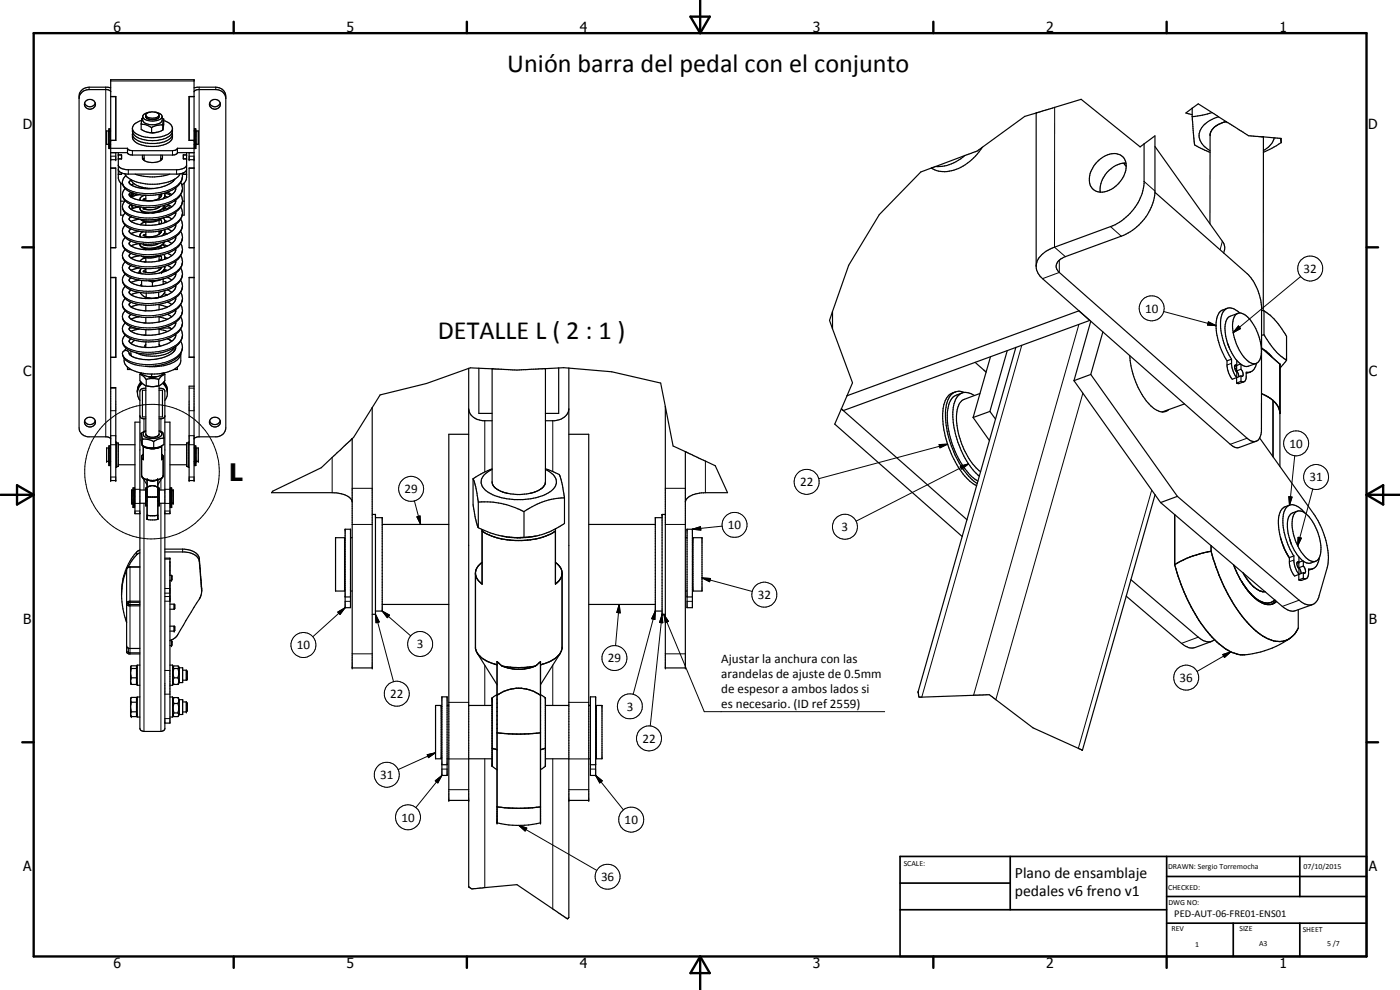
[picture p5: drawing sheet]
<svg xmlns="http://www.w3.org/2000/svg" width="420mm" height="297mm" viewBox="0 0 420 297" stroke-linecap="round" stroke-linejoin="round" font-family="sans-serif">
<defs><g id="words">
<g font-size="7.9">
<text x="152.2" y="21.5">Unión barra del pedal con el conjunto</text>
<text x="131.4" y="101.9">DETALLE L ( 2 : 1 )</text>
</g>
<text font-size="7.2" x="68.8" y="144.2">L</text>
<g font-size="4.7">
<text x="304.6" y="263.5">Plano de ensamblaje</text>
<text x="304.6" y="268.9">pedales v6 freno v1</text>
</g>
<g font-size="4.2">
<text x="34" y="9.6">6</text>
<text x="104" y="9.6">5</text>
<text x="174" y="9.6">4</text>
<text x="244" y="9.6">3</text>
<text x="314" y="9.6">2</text>
<text x="384" y="9.6">1</text>
<text x="6.8" y="38.7">D</text>
<text x="410.6" y="38.7">D</text>
<text x="7" y="112.9">C</text>
<text x="410.8" y="112.9">C</text>
<text x="7" y="187.1">B</text>
<text x="410.8" y="187.1">B</text>
<text x="7" y="261.4">A</text>
<text x="410.8" y="261.4">A</text>
<text x="34" y="290.4">6</text>
<text x="104" y="290.4">5</text>
<text x="174" y="290.4">4</text>
<text x="244" y="290.4">3</text>
<text x="314" y="290.4">2</text>
<text x="384" y="290.4">1</text>
</g>
<g font-size="3.9">
<text x="391.2" y="81.9">32</text>
<text x="343.7" y="93.8">10</text>
<text x="387" y="134.3">10</text>
<text x="121.4" y="148">29</text>
<text x="240.1" y="145.9">22</text>
<text x="393" y="144.4">31</text>
<text x="218.4" y="158.7">10</text>
<text x="252.6" y="159.3">3</text>
<text x="227.4" y="179.7">32</text>
<text x="89.1" y="194.8">10</text>
<text x="125.1" y="194.5">3</text>
<text x="182.4" y="198.7">29</text>
<text x="216.5" y="199">Ajustar la anchura con las</text>
<text x="216.5" y="203.5">arandelas de ajuste de 0.5mm</text>
<text x="117.1" y="209.4">22</text>
<text x="216.5" y="208">de espesor a ambos lados si</text>
<text x="354" y="204.6">36</text>
<text x="188.1" y="213.2">3</text>
<text x="216.5" y="212.5">es necesario. (ID ref 2559)</text>
<text x="192.8" y="222.8">22</text>
<text x="114.1" y="233.7">31</text>
<text x="120.5" y="246.5">10</text>
<text x="187.4" y="247.2">10</text>
<text x="180.4" y="264.3">36</text>
</g>
<text font-size="3.1" x="352.4" y="275.2">PED-AUT-06-FRE01-ENS01</text>
<g font-size="2.4">
<text x="271.2" y="259.7">SCALE:</text>
<text x="350.6" y="260.8">DRAWN: Sergio Torremocha</text>
<text x="391.2" y="260.6">07/10/2015</text>
<text x="350.6" y="267">CHECKED:</text>
<text x="350.6" y="271.4">DWG NO:</text>
<text x="351.6" y="279.3">REV</text>
<text x="372" y="279.4">SIZE</text>
<text x="391" y="279.6">SHEET</text>
<text x="358.7" y="284.1">1</text>
<text x="377.9" y="283.8">A3</text>
<text x="398.3" y="283.8">5 /7</text>
</g>
</g></defs>
<g fill="none" stroke="#000" stroke-width=".35">
<path d="M25.4 30.9a1.62 1.62 0 0 0 1.6 1.9 1.62 1.62 0 0 0 1.6-1.9M25.4 30.9a1.71 1.71 0 0 1 1.6-1.1 1.71 1.71 0 0 1 1.6 1.1M25.4 30.9a1.73 1.73 0 0 0 1.6 1.1 1.73 1.73 0 0 0 1.6-1.1M32 39.3h.7v4h-.7zM32.7 39.4h.1M32.7 38.7h.4v5.9h-.4zM33.1 39.3h.1M33.2 29h1.5v13.1h-1.5M33.2 26.3l-6.5-.1a2.91 2.91 0 0 0-3 2.6v99.6a2.88 2.88 0 0 0 2.7 2.7h5.6l1.2 .5M33.2 27.4l-.6-.4-.6-.1h-5.3a2.88 2.88 0 0 0-3 2.6M39.7 38.5a3.2 3.2 0 0 0 3.2 3.4 9.7 9.7 0 0 0 8.4-1.5l.4-.7 .1-1.2M39.8 39.8a2.61 2.61 0 0 0 2.4 2.7 11.2 11.2 0 0 0 8.4-.6l1-1 .1-1.1"/>
<path d="M42.4 37.3l1.1 .1 2 .9M42.5 36.1l-.1 2.7 2.3 1M42.5 36.1a3.1 3.1 0 0 0-2.8 2.4M42.8 35v1.1a3.2 3.2 0 0 0 3.8 1.3 1.93 1.93 0 0 0 2.1-1.3v-1.1M42.8 35.4l-.2 .1-.1 .6M44.5 39.7l.1 .1M45 33.7a1.84 1.84 0 0 0-2.1 1.4 4.1 4.1 0 0 0 4.8 .9 1.04 1.04 0 0 0 1-1.1 1.04 1.04 0 0 0-1.1-1l-.7-.2M45 39.8h.5M45.5 39.8h.9M45.5 38.3v1.5M46.4 33.7h.5M46.8 33.7a3.3 3.3 0 0 0-3 .6 1.39 1.39 0 0 0 1.8 1.6h.3a1.41 1.41 0 0 0 1.8-1.4"/>
<path d="M46.8 33.7l.7 .4 .2 .4M47 39.7l-2.4 .1M47.7 34.5a1.88 1.88 0 0 1-2 1 2.09 2.09 0 0 1-1.9-.8M48.7 35.4l.4 .3M48.8 37.5l-2 .2-1.3 .6M48.8 39l-2 .8M49.1 35.7l-.3 1.6v1.7M49.1 35.7l-.3 3.3M49.1 36.2a2.81 2.81 0 0 1 2.6 2.7 5.2 5.2 0 0 1-4.6 2.3 7.9 7.9 0 0 1-7.1-1.9l-.3-.8M58.2 29h-1.4v13.1h1.4M58.2 26.3l6.6-.1a2.87 2.87 0 0 1 3 2.6v99.6a2.8 2.8 0 0 1-2.7 2.7h-5.6l-1 .3-.3 .3M58.2 27.6l.3-.4 1-.3h5.3a2.84 2.84 0 0 1 3 2.6"/>
<path d="M58.2 39.3h.2M58.4 38.7h.3v5.9h-.3zM58.7 39.4h.1M58.8 39.3h.7v4h-.7zM62.9 30.9a1.71 1.71 0 0 1 1.6-1.1 1.71 1.71 0 0 1 1.6 1.1M62.9 30.9a1.62 1.62 0 0 0 1.6 1.9 1.62 1.62 0 0 0 1.6-1.9M62.9 30.9a1.73 1.73 0 0 0 1.6 1.1 1.73 1.73 0 0 0 1.6-1.1M311 33.9h.1M311 33.9v46.2l.5 1.8 1.4 1.7 56.3 49.7a2.67 2.67 0 0 0 2.8 .9l5-1.8M311 33.9l-3.5 1-12.7 9.3M311 33.9l13.5-4.1 17.7 14.3 1.2-.9M357.8 32.5l-1.9 1.4 1.9 .5"/>
<path d="M357.8 32.5l1.8-1.3 4.2 2.6M357.8 35l.8 8.5 4.6 2.2M357.8 32.5v2.5M363.8 33.8l1.9 1.3M363.8 33.8l-2.9 .7-3.1 .5M365.7 35.1l2.3 1.4M365.7 35.1a7.5 7.5 0 0 0-5.8 5.1 5.6 5.6 0 0 0 3.3 5M368 36.5l3.9 2.5a8.4 8.4 0 0 0 6.2 2l1.1 .1M368 36.5a5.8 5.8 0 0 0-4.8 3.8l-.1 26.8M32.7 43.2h.1M32.7 43.7h.4M33.1 43.3h.1"/>
<path d="M33.2 50.4h1.5v23.9h-1.5M33.2 45.8h5.1M33.2 50.5h1.5M33.2 44.5h5.1v1.4l.6 .5 .8 .1h12.6l.9-.6v-1.4h5M34.7 45.8v2.1h-1.5M35.5 46.5h1v1.2h-1M35.5 45.8v7.8l.7 1.3M35.5 52.2h1M36.2 54.9v9.7h.9M36.2 54.9l.7 .5M36.5 51.9v.4h-1M37.5 52.2a7.8 7.8 0 0 0 6.1 3 12.7 12.7 0 0 0 10-2.4l.4-.6"/>
<path d="M37.5 56.6a12.5 12.5 0 0 0 9.6 1.8l2.5-.5 2.8-1.3M37.5 56.6a2.56 2.56 0 0 0 .6 4.1l1.3 .7M37.8 52.7a2.47 2.47 0 0 0-.3 3.9M38.3 44.6l.6 .5 .8 .1h12.1l.8-.1 .6-.5M38.8 54.6h.1M39.3 54a.83 .83 0 0 0-.5 .9 .83 .83 0 0 0 .8 .7l2.4 .8 3.8 .2M39.4 58.7l-.2 .4M39.7 57.8l-.6 1.1M39.7 40.3a2.88 2.88 0 0 0 2.7 3.2 9.7 9.7 0 0 0 8.9-1.3l.4-.8 .1-1.1M40 58l-.7 .7M40 58l-.9 1M40.2 55.1l-.9 .3"/>
<path d="M40.4 58.1l-1 1M40.5 52.2a16.2 16.2 0 0 0 10.5 0M41 58.3l-.9 .5M41.8 58.4l-2.5 .7M42.7 56.2l-.4 .3M42.9 46.5l-.2 .2a2 2 0 0 0 2.4 2 3.7 3.7 0 0 0 3.6-1.2l-.1-1M43 59.8l1.3 .4M43.1 59.8h.1M43.2 59.7l-.2 .2M43.3 47.4l-.4 .4M43.3 46.5v1.5M43.3 59.7h-.1"/>
<path d="M43.5 58.6a1.28 1.28 0 0 0-1.5 1.5M43.8 56.4v.2M43.8 58.6v1.6M43.8 59.6l-.5 .1M47.7 58.3v1.2M47.7 59.1l.4 .1M47.7 58.5l.8 .1M48.2 47.4l.4 .4M48.2 46.5v1.5M48.4 58.2a1.15 1.15 0 0 1-1 1.5l-2.5 .6M48.5 58.3l-.5 .2M49.4 58l.1 .8-.4 .8"/>
<path d="M49.4 58l1.2 .3 .6 .3M49.4 58.9l.8 .3M50.1 57.7l.6 .2M50.2 57.7l1.4 .7M52.2 53.9l-.2 .5M52.4 56.6l.3 .2M52.5 53.7a9.3 9.3 0 0 1-7 2.9 7.2 7.2 0 0 1-6.1-2.4l-.1-.3M52.7 56.8a6.2 6.2 0 0 1-5.2 3.2l-3.4 .3-2.4-.3a3.5 3.5 0 0 1-2.9-1.7l.5-.6M52.7 56.3l-.3 .3M52.7 56.3v.5M52.7 60v.5M53.2 45.8h5"/>
<path d="M54.2 58.4a3.7 3.7 0 0 1-1.3 5.1 9.9 9.9 0 0 1-4.2 1.9M54.2 54.7l.4 .7M54.6 55.4a4.6 4.6 0 0 1-3.2 5.4l-2.7 1-2.6 .4-2.6 .1-2.8-.5M54.6 52a4 4 0 0 1-1.9 4.3M55 51.9v.4h1M55 52.2h1M55.3 54.9v9.7h-.6M56 46.5h-1v1.2h1M56 49.5l-.6 .9-2 .5h-15.3a3 3 0 0 1-2.6-1.2M56 45.8v7.4a2.61 2.61 0 0 1-1.4 2.3M56 50.8l-.6 .9-2 .5h-15.3a3.2 3.2 0 0 1-2.6-1.1M56.8 50.5h1.4"/>
<path d="M56.8 45.8v2.1h1.4M58.2 50.4h-1.4v23.9h1.4M58.2 43.3h.2M58.4 43.7h.3M58.7 43.2h.1M279.5 50.4l-3.2 1.2-12.4 12.8-9.2 15.2-4.9 13.9M280.8 50l-1.3 .4M289.6 46.7l-8.8 3.3M289.6 46.7a12.3 12.3 0 0 1-8.8 3.3M294.8 44.2a13.6 13.6 0 0 1-5.2 2.5M294.8 44.2a14.9 14.9 0 0 1-11.3 7.3l-1.8-.1-2.2-1M329.9 48a6 6 0 0 1 6.4-1.5 4.7 4.7 0 0 1 1 6.3 7.8 7.8 0 0 1-7.8 4.7 3.8 3.8 0 0 1-2.4-4.9l1.1-2.8z"/>
<path d="M337.2 48.9l.8 1M337.9 48.9a8.2 8.2 0 0 0-7.7 8.8M343.4 43.2l3.2-2.4v17.2a15.9 15.9 0 0 1-10.1 12.9l-16.8 6.1a3.2 3.2 0 0 0-2.6 3.5l.8 1.2 56.4 49.8a2.81 2.81 0 0 0 2.7 .9M343.4 43.2v11.9a16 16 0 0 1-10.1 12.9l-16.8 6.2a7.9 7.9 0 0 0-5.4 4.9l-.1 .5M346.6 57.7l27.7 24.4a15.2 15.2 0 0 1 4.3 9.8v37.4a3.4 3.4 0 0 1-1.6 3.1M346.6 43.9l20.2 28.5a3.3 3.3 0 0 1 .4 3.5M379.2 41.1l5.1 .4M379.2 41.1l-.1 52.1M382.4 41.4a5.7 5.7 0 0 1-3.2 3.8M384.3 41.5h.2v1.3M384.3 41.5l.2 1.3M384.5 42.8l-5.3 2.9"/>
<path d="M33.2 74.3h1.5M36.2 60.4h1.2M37.5 60.2a2.65 2.65 0 0 0 .9 4.4 14.2 14.2 0 0 0 10.3 .8M37.5 67.6a2.69 2.69 0 0 0 .9 4.3l1.4 .7 2.2 .5M37.5 71.2a2.67 2.67 0 0 0 1.3 4.5l1.9 .8 1.8 .3M37.5 78.5a2.78 2.78 0 0 0 1.6 4.7l2 .7 1.4 .3M38.8 61.9v.3a5.7 5.7 0 0 0 4.5 1.7l1.3 .1M38.8 72.9v.3M38.8 73.2h.1M38.8 72.9h.1M38.8 69.2v.1M38.8 61.9h.1"/>
<path d="M39.1 65.2l-.2 .2a1.55 1.55 0 0 0 1.3 1.5l.2 .1a11.7 11.7 0 0 0 5.4 .6l2.1-.4M39.2 65.2h.4M39.3 68.7l-.5 .5M39.3 76a.73 .73 0 0 0-.4 1l1.3 .9 1.9 .5M39.3 72.3l-.5 .6M39.3 65l-.2 .2M39.4 61.4l1.3 .4M39.5 61.5l.3 1.1M39.5 61.6l-.2-.2-.5 .5M40.6 61.8l.3 .4M41.2 62l.1 .1M41.3 62.1h.1"/>
<path d="M41.6 62l-.3 .1M41.8 62.1l-2.5 .7M41.8 65.7l-2.5 .7M41.8 69.4l-2.5 .7M41.8 73.1l-2.5 .7M41.8 76.7l-2.5 .7M42.1 78.4a2.2 2.2 0 0 1 1.7-1.1v1.3M42.1 62.1a1.34 1.34 0 0 0 1.4 1.7l.6 .1M42.1 78.4l1.2 .2M42.2 65.8l.6 .5 1 .2M42.9 69.6l-.7 .5-.2 .4 .1 .6M43 62.5h.1"/>
<path d="M43 70.6h.1M43 73.3h.1M43 73.3l.7 .3M43 62.5l.7 .4M43 74.9l.8-.3v.3M43.1 62.6h.1M43.2 73.2l-.2 .1M43.2 63.9h.6M43.3 78.5h.5M43.6 62.3l-.6 .2M43.8 62.3v.6M43.8 66.5v1.1"/>
<path d="M43.8 69.6v1.3M43.8 73.3v.3M43.8 66.6l-1.2 .4-.4 .4M43.8 78.4l-.5 .2M43.8 70.3l-.8 .3M47.7 62v.2M47.7 63.4v.2M47.7 66v1.3M47.7 69.3v1M47.7 74.1v.5M47.7 76.8v1.5M47.7 77.9l.4 .2"/>
<path d="M47.7 69.8l.4 .2M47.7 67.1l.3 .1M47.7 66l-1.8 .6-2.1-.1M47.7 73a5.7 5.7 0 0 1-4 .6M47.7 62.2l-1.9 .7h-2.1M47.7 69.5l.7 .1M47.8 76.8l.5 .1M47.9 78.2l-2.5 .4h-2.1M48.1 61.9h.1M48.1 63.2l-2.5 .7M48.1 65.9h.1M48.1 65.8l.4 .7-.3 .7"/>
<path d="M48.1 76.6l.4 .8-.5 .8M48.1 73.9l.4 .6M48.1 63.2l.3 .3M48.1 61.9l-.4 .3M48.2 76.5a5.9 5.9 0 0 1-5.8 .3M48.4 69.6a4.7 4.7 0 0 1-5.1 1.2l-.3-.2M48.5 69.2l-.1 .4M48.7 65.4l-1 .6M48.9 70.6v.1M48.9 73.3l.5 .9M48.9 62.5l.4 .7M49 62.4l1.2 .4"/>
<path d="M49 73.4l1.2 .4M49.1 65.4l.4 .8M49.2 76.3l.3 .7-.1 .8M49.3 62.1l.3 .1M49.3 62.1l-1.2 1.1M49.3 72.6a3.6 3.6 0 0 1-2.7 1.9 4.8 4.8 0 0 1-4.5-.7l-.1-.7M49.4 69.8l.8 .3M49.4 61.6l-.1 .5M49.5 66.2v.6M49.5 68.9a1.86 1.86 0 0 1-.7 1.8M49.5 79.9l-.2 1-.4 .5M49.5 66.2l.7 .3"/>
<path d="M49.5 77.2l.7 .3M49.6 62.2l1.1-.6 .1 .6-.9 .5M49.6 62.2v.4M49.8 65.2h.8M50.2 79.6l1.4 .8M50.2 76l1.4 .7M50.2 72.3l1.4 .8M50.2 68.6l1.4 .8M50.2 65l1.4 .7M50.2 61.3l1.4 .8M52.4 60.2l.3 .3M52.4 63.9l.3 .2"/>
<path d="M52.4 67.6l.3 .2M52.4 71.2l.3 .3M52.4 74.9l.3 .2M52.4 78.5l.3 .3M52.4 60.2h.1M52.7 78.8a4.1 4.1 0 0 1-2.8 2.5 13.1 13.1 0 0 1-10.6-.2l-.4-.5a.7 .7 0 0 1 .4-.9M52.7 64.1l-.3 .8-1 1-1.5 .8-2 .5M52.7 60.5a4.6 4.6 0 0 1-2.8 2.5l-2.8 .8-3 .1M52.7 67.4a3.9 3.9 0 0 1-3.2 3.1 13.1 13.1 0 0 1-10.2-.4l-.5-.8M52.7 63.7v.4M52.7 71v.5M52.7 74.7v.4"/>
<path d="M52.7 78.4v.4M52.7 75.1l-.7 1.2-1.2 .9-2.9 1M52.7 71.5a6.1 6.1 0 0 1-4.8 3.1 15.6 15.6 0 0 1-5.5 .2l-2-.5-1-.4-.6-.7M54.2 69.4a3.8 3.8 0 0 1-1.3 5.1 14.3 14.3 0 0 1-10.4 2.3M54.2 65.7a4.4 4.4 0 0 1-2.8 6.1l-.9 .4a17 17 0 0 1-8.5 .9M54.2 62.1a3.9 3.9 0 0 1-1.7 5.4l-2.4 1.2a17 17 0 0 1-9.9 .3 4.2 4.2 0 0 1-3.5-3.4l.3-.9 .5-.8M54.2 73.1a4 4 0 0 1-2 5.6 15.3 15.3 0 0 1-14.1 .3 2.62 2.62 0 0 1-.6-4.1M54.2 76.7a4.1 4.1 0 0 1-2 5.7l-.4 .2a14.5 14.5 0 0 1-6.2 1.6h-3.1M54.8 60.4h.5M56.8 74.3h1.4M33.2 83.2h1.5v24h-1.5M33.2 83.3h1.5"/>
<path d="M37.5 82.2a2.69 2.69 0 0 0 .9 4.4l1.4 .6 2.2 .6M38.8 87.6v.2M38.8 87.8v.1M38.8 87.9a5.3 5.3 0 0 0 4.1 1.6h.9M38.8 87.5v.1M39.3 94.4l-.2 .1a.72 .72 0 0 0-.3 .8 .72 .72 0 0 0 .6 .5l1.7 .7 2.2 .4M39.3 87l-.5 .5M39.3 98a.76 .76 0 0 0-.5 .8 .76 .76 0 0 0 .6 .7l1.3 .6 2.6 .4M39.3 83.4l-.5 .5a3.5 3.5 0 0 0 2.9 1.8h.4M39.3 90.7l-.4 .4a1.55 1.55 0 0 0 1.3 1.4l3.1 .7M41.7 81.7v.3M41.8 80.4l-2.5 .7"/>
<path d="M41.8 84.1l-2.5 .7M41.8 87.7l-2.5 .7M41.8 91.4l-2.5 .7M41.8 95l-2.5 .8M41.8 98.7l-2.5 .7M42 87.8l1 1 .9 .5M42.1 85.7l3.7 .2M42.1 81l-.3 .4v.6M42.5 84.2v1.5l.2 .2M42.5 85.2l-.4 .5M42.6 80.5a1 1 0 0 0-.3 1.6M43.8 80.6v1.1"/>
<path d="M43.8 89.2v.4M43.8 91.6v1.7M43.8 95.2v1.7M43.8 98.9v1.7M43.8 81.4l-.2 .3M43.8 96.8l-.6 .1M43.8 93.2h-.6M43.9 87.9v1.4M43.9 89.3l1.4 .2M44.4 89.4l.9 .1M44.7 84.2l1.8 .1M45 84.3l.8 .4"/>
<path d="M45.3 89.5h.5M45.8 84.7v1.2M46.4 89.5h-.4M46.5 84.3l-.7 .4M46.6 89.5h-1.3M46.6 89.5h-3.3M47.1 89.4l-.5 .1M47.6 87.7v1.6M47.6 89.3l-1 .2M47.7 87.7l-2.7 .2-3-.1M47.7 81.1l-2.2 .7h-1.3l-1.2-.4M47.7 80.3v.8"/>
<path d="M47.7 89.2v.1M47.7 91.3v1.7M47.7 95v1.6M47.7 98.6v1.6M47.7 91.4l2.5 .7M47.7 95.1l2.5 .7M47.7 98.8l2.5 .7M48.2 80.2l.3 .1M48.5 80.2v.1M48.5 80.3l-.8 .8M48.5 81.7v.1M48.5 83.8h.5"/>
<path d="M48.5 83.8l-2 .5M48.9 81.4l.4 .1M48.9 81.4l-.4 .4M49 83.7l.1 1.6M49 84.4l1.2 .4M49.2 88.1l1 .4M49.2 81l.3 .4M49.3 80.9l.4 .5M49.3 80.8l.9 .4M49.5 87.2a2.51 2.51 0 0 1-1.7 2l-.2 .1M50.2 98l1.4 .7M50.2 94.3l1.4 .7"/>
<path d="M50.2 90.6l1.4 .8M50.2 87l1.4 .7M50.2 83.3l1.4 .8M52.4 82.2l.3 .3M52.4 85.9l.3 .2M52.4 89.5l.3 .3M52.4 93.2l.3 .2M52.4 96.9l.3 .2M52.7 86.1a4.7 4.7 0 0 1-3.2 2.7l-2.9 .7M52.7 82v.5M52.7 85.6v.5M52.7 89.3v.5"/>
<path d="M52.7 93a3.9 3.9 0 0 1-3.2 3.1l-3.7 .8h-2.5M52.7 96.6v.5M52.7 97.1a5.4 5.4 0 0 1-4.4 3l-2.9 .5-2.1-.1M52.7 89.8v.1a5.1 5.1 0 0 1-2.8 2.4l-3.2 .8-3.4 .1M52.7 82.5v.1a5.4 5.4 0 0 1-4 2.8l-2.9 .5M54.2 87.7a4 4 0 0 1-2 5.6l-2.1 1.1-1.9 .5a15.3 15.3 0 0 1-9.1-.7 2.89 2.89 0 0 1-1.9-4.2l.3-.5M54.2 84.1a3.8 3.8 0 0 1-1.3 5.1 14.9 14.9 0 0 1-14.8 .8 2.62 2.62 0 0 1-.6-4.1M54.2 80.4a4 4 0 0 1-2 5.6 12.1 12.1 0 0 1-4.5 1.7M54.2 91.4a4.3 4.3 0 0 1-2.4 5.8 15.8 15.8 0 0 1-13.4 .4 2.65 2.65 0 0 1-.9-4.4M54.2 95a3.8 3.8 0 0 1-1.3 5.2 15.3 15.3 0 0 1-14.5 1 2.65 2.65 0 0 1-.9-4.3M54.2 98.7a4 4 0 0 1-2 5.7l-2.6 1.1a14.9 14.9 0 0 1-11.5-.8 2.62 2.62 0 0 1-.6-4.2M56.8 83.3h1.4"/>
<path d="M58.2 83.2h-1.4v24h1.4M249.8 93.5l-.8 2.6 .8 2.5M249.8 98.6l6.1 16.3-1.7 3.8M249.8 93.5v5.1M327.4 96.4l-5.1 17.8M331 99.6l-3.6 12.8M368.1 92.6a5.4 5.4 0 0 0-1.8 5.3l.3 2.1a22.1 22.1 0 0 0 3 7.8M371.5 94l-2.3 .9a3.6 3.6 0 0 0-1.6 3.6l.3 2.5 .5 1.9M372.1 93.9a3.9 3.9 0 0 0-3.6-1.4l-1.5 .5a4.8 4.8 0 0 0-2.1 4.9l.3 2.7 .8 2.9 1.5 3.5 .7 1.2M378.6 93.1l.7 .2M379.3 93.3a20.9 20.9 0 0 1 6.8 7.6v7.2M379.3 93.3v7.2"/>
<path d="M37.2 107.5l.3 1.7 .8 1M37.4 105.2a1.1 1.1 0 0 1 1.5 1.1M37.4 105.2a1.26 1.26 0 0 0-.3 2.1 6.2 6.2 0 0 0 4.2 2.3M37.9 104.5l-.5 .7M38.3 110.1v.8h1M38.3 110.2l1.2 .8 2.8 .9M38.9 106.3h.1M39.3 105.3l.2 1.5M39.3 101.6l-.5 .9a6.5 6.5 0 0 0 4.9 1.8M40.5 102.1l-1.1 1M42 112.3v1.9l.5 .6M42 112.3l1 .5 .9 1"/>
<path d="M42.3 111.9a16.8 16.8 0 0 0 6.9 0M42.3 114.6l-.9 1.4-.2 1.9M42.3 111.9l-.3 .4M42.4 111.9v.2l.4 .3 1.9 .6M42.5 114.8l1.2 .9M42.5 114.8l-1 1.5-.3 1.3M42.7 115a3.6 3.6 0 0 0-.7 5.1M43.6 109.9a12.5 12.5 0 0 0 9.9-2.3l.5-.6 .3-1-.1 2.6-.2 .6-.8 1M43.7 115.7h.2M43.8 102.6v1.7M43.8 115.7v14.7l.2 .3a3.2 3.2 0 0 0 3.5 0l.2-.5v-14.5M43.8 103.3l-.3 .3 .2 .7"/>
<path d="M43.8 116.5l-1.1 .1-.5 .2-.2 .6v101.2l.2 .5 1 .4h5.1l.8-.3 .4-.5v-101.5l-.7-.6-1.1-.1M43.8 117.1h-1.1v8h1.1M43.8 100.5h-.6M43.9 115.7l2.3 .3M43.9 113.8a6.5 6.5 0 0 1 3.7 0M43.9 113.8v1.9M44.4 115.9l1 .1M44.5 113h.2M44.7 113l.3 .1M45.5 112.2v.9h-.5M47 113l-2 .1M47.1 115.9l-.9 .1"/>
<path d="M47.1 115.9l-1 .1M47.6 115.7l-.5 .2M47.6 113.8v1.9M47.7 102.3v1.6M47.7 103.3l.3 .6M47.7 117.1h1.1v8h-1.1M48.8 115l1.1 1.4 .3 1.3M48.8 112v.3M48.8 112.3a5 5 0 0 1-2.9 .8M49 111.9l-.2 .4M49 114.8l.8 1.1 .4 1.2M49.2 111.9l.3 .4"/>
<path d="M49.2 114.6a4.6 4.6 0 0 1 .3 5.5M49.5 112.3v1.9l-.7 .9-1.2 .6M49.5 112.3l-1.2 .7-.7 .8M50.2 101.6l.8 .4M51 102l.5 .4M51 102l.6 .4M52.1 104.4a5 5 0 0 1-4 2.3 11.4 11.4 0 0 1-7.3-.9M52.2 104.3v1.1M52.2 105.4l-.1 .1a12.7 12.7 0 0 1-12.8 1.2l-.4-.4M52.4 100.5l.3 .3M52.7 104v.5l-.5 .9M52.7 100.3v.5"/>
<path d="M52.7 100.8l-.9 1.4-1.6 1-3.6 .9-2.9 .2M53.2 110.2l-1.2 .8-2.8 .9M53.2 110.1v.8h-1.1M54.2 102.4a4 4 0 0 1-1.9 5.5 15.1 15.1 0 0 1-6.8 2h-1.7M56.8 107.1h1.4M58.2 115.9h-1.4v28.3h1.4v-120.3h-25v120.3h1.5v-27.9h-1.5M140.7 110.5l-12.7 4.6-13.9 3.4-8 12.7-.4 .4v68.8h6v-78.1M140.7 110.5v155.6M143.7 110.5l-2.5-.1-.5 .1M143.7 110.5l4 .2M143.7 110.5v13.5h4M163.7 110.6l-2.5 .1a84.6 84.6 0 0 1-13.5 0"/>
<path d="M163.7 110.6v34a3.7 3.7 0 0 1-3.2 3 14.2 14.2 0 0 1-11.8-1.2l-.8-.9-.2-.9v-33.9M167.7 110.4h3M167.7 110.4l-4 .2M167.7 110.4v13.6h-4M170.7 110.4l12.9 1.1 14.7 3.4 3.7 18.9 3.7 1.7v64.9h-6v-78.4M170.7 110.4v164.9M254.2 118.7l-1.7 4M254.2 118.7l69.6-25.4 3.3 2.8-74 27.1-.6-.5M286.7 117.6a4.4 4.4 0 0 0-3.4 3.7 26.5 26.5 0 0 0 3.8 18.1 16.5 16.5 0 0 0 6 6.4M288.7 117.9l-1.6 .6a5 5 0 0 0-2.7 4.7 25.9 25.9 0 0 0 8.1 20.5l1 .7M289.5 117.8a3.7 3.7 0 0 0-5.3 3.1 25 25 0 0 0 2.4 15.6 19.8 19.8 0 0 0 6.7 8.6M292.4 118.7a3.7 3.7 0 0 0-3.8-.7 3.7 3.7 0 0 0-2.3 3.1 24.8 24.8 0 0 0 3.8 17.2l1.9 2.6 1.9 2"/>
<path d="M292.6 108.7l3.3 3M294.1 118.1l-5 1.8a5.4 5.4 0 0 0-2 4.9 22.3 22.3 0 0 0 7.2 16.7M297.3 107.1l-5.3 18.2M302.3 105.2l-5.2 18.2M304.9 104.2l-29.4 103.4 .3 1.6 19.4-.7a3.6 3.6 0 0 1 3.7 1.4l11.1 8.5 14.9 6.7 21.8-76.7M322.3 114.2l26 36.6M327.4 112.4l25.9 36.5M327.4 112.4l-5.1 1.8M339 106.7a24 24 0 0 0 6.9 15.5 3.6 3.6 0 0 0 4.8 .7M368.2 108.2a7.6 7.6 0 0 0 1.4 5.3l.2 .3 1.4-.5M368.4 102.9l.2 .7M368.4 102.9a14.1 14.1 0 0 0 3.9 6.3"/>
<path d="M369.6 107.8v1.6a7.4 7.4 0 0 0 1.6 3.9M369.6 107.8l-1.4 .4M370.5 110.4l.6 .3M370.8 109.8l.3 .2M371.1 109.7v1.6M371.1 113.3v1.6M371.1 111.3l.5 .8 .2 .9M371.2 108.1v1.5M371.2 109.6a.47 .47 0 0 0-.7 .1 .47 .47 0 0 0 0 .6l.7 1.3v1.7M371.2 109.6l-.7 .3M372.3 109.2l-1.1 .4M372.4 114.4l-1.3 .5"/>
<path d="M372.4 109.3v1.5M372.4 112.8v1.6M372.4 110.8a1.47 1.47 0 0 1 .3 2.1l-.3-.1M372.4 110.8l-1.3 .5M372.4 112.8l-1.2 .5M373.3 114.6l-1.5 .5-.7-.2M375.3 111.6l-1.3 .5M377 109.1l-2.9 .9-.7-.1-1.1-.7M377.1 109a2.7 2.7 0 0 1-3.1 2.7v1.6a1.04 1.04 0 0 1-.4 1.1 1.04 1.04 0 0 1-1.2 0M378.6 105a15.2 15.2 0 0 0-4.9-10.5 2.09 2.09 0 0 0-2.3-.5 2.09 2.09 0 0 0-1.3 1.9 14.2 14.2 0 0 0 5.1 12.9 2.01 2.01 0 0 0 2.1 .1 2.01 2.01 0 0 0 1.1-1.8l.2-1.5M378.6 104.4l5.5 4.9v30.6M379 104.7l1.8 1.3 1 1.2"/>
<path d="M379.3 100.5a21.2 21.2 0 0 0 6.8 7.6M379.3 100.5l-.7 .1M386.1 108.1l-2 2.4M25.4 126.3a1.74 1.74 0 0 1 1.6-1.1 1.74 1.74 0 0 1 1.6 1.1M25.4 126.3a1.62 1.62 0 0 0 1.6 1.8 1.62 1.62 0 0 0 1.6-1.8M25.4 126.3a1.71 1.71 0 0 0 1.6 1.1 1.71 1.71 0 0 0 1.6-1.1M32 134.4h.7v4h-.7zM32.7 138.3h.1M32.7 134.5h.1M32.7 133.8h.4v5.9h-.4zM32.7 138.9h.4M33.1 134.4h.1"/>
<path d="M33.1 138.4h.1M34.7 132.7h.3v7.5h-.3M35 132.9h.5v7.1h-.5M35.5 133.4h5M35.5 139.4h5M42 126.7h-1.5v27.4h1.5M42 124.8l.1 .3a1.41 1.41 0 0 0 1.7 .5M42.3 130l.4 1.6v2.1l2.5 .7M42.3 130v2l.4 1.6M42.5 137.3l.1 .1M42.5 137.2l.1 .2M42.6 137.4l.2 .4"/>
<path d="M42.7 131.7a6.6 6.6 0 0 1 3.4 .8M42.8 136.4l-.3 .6M43 133.9a5.6 5.6 0 0 0 5.5 0M43 133.8v4.1l-.4-.5M43 136.3l-.5 .6 .1 6.1M43.4 129.4l-1.1 .6M43.8 129.3l-.3 .2M43.8 129.3l-.4 .1M44.5 134.3h2.6M46.1 132.5v1.9h-.7M47.7 129.3a.92 .92 0 0 1 .8 .8 .92 .92 0 0 1-.5 1 4.8 4.8 0 0 1-4.7-.2 .86 .86 0 0 1 .2-1.4M47.7 129.3l1.1 .4"/>
<path d="M48.5 136.3l.5 .6v6l-.5 .5-1.1 .6M48.5 133.8v4.1l.4-.5M48.7 136.4l.3 .6M48.8 129.7v.1M48.8 129.8l.4 1.6M48.9 137.4l-.2 .4M49 137.3l-.1 .1M49 137.2l-.1 .2M49.2 131.4v1.9l-1.5 .9-1.4 .2M49.2 131.4l-1.5 .3-1.6 .8M49.5 126.7h1.5v27.4h-1.5M49.5 125l-.4 .5-1.4 .1"/>
<path d="M51 133.4h5M51 139.4h5M56.5 132.9h-.5v7.1h.5M56.8 132.7h-.3v7.5h.3M58.2 134.4h.2M58.2 138.4h.2M58.4 133.8h.3v5.9h-.3zM58.4 138.9h.3M58.7 138.3h.1M58.7 134.5h.1M58.8 134.4h.7v4h-.7zM62.9 126.3a1.62 1.62 0 0 0 1.6 1.8 1.62 1.62 0 0 0 1.6-1.8"/>
<path d="M62.9 126.3a1.71 1.71 0 0 0 1.6 1.1 1.71 1.71 0 0 0 1.6-1.1M62.9 126.3a1.73 1.73 0 0 1 1.6-1.1 1.73 1.73 0 0 1 1.6 1.1M105.7 131.7l-9.3 8.6-14.5 7.1-.4 .4h18.2a7.6 7.6 0 0 1 5.7 2.1l.3 .8M140.7 130.3h-6v109.9h6M140.7 122.7a4.1 4.1 0 0 0 4.2 3.5h2.8M170.7 130.3h6v109.9h-6M170.7 122.7a4.1 4.1 0 0 1-4.3 3.5h-2.7M205.7 135.6l9 4.1 3.6 8.1h-6.6a7.6 7.6 0 0 0-5.8 2.1l-.2 .8M252.5 122.7l-2 4.6 38.3 33.7M252.5 122.7l37.7 33.3M292 125.3l5 6.9M297.1 123.4l1.7 2.4"/>
<path d="M297.1 123.4l-5.1 1.9M355.5 121.2l-6.6 2.4M378 131.4l16.7 23.4a21.8 21.8 0 0 1 3.6 15.5l-2.4 8.4a3 3 0 0 1-1.9 2.7 3 3 0 0 1-3.2-.6l-37.5-31.9M382 120.1a5.3 5.3 0 0 1 2.1 4l-.5-2-1-1.4M382 120.1v16.9M382 120.1l-3.4-2 2 1 1.6 1.2M39.9 147h-.4v4h.4M39.9 150.9h.1M39.9 147.1h.1M40 146.4h.4v5.9h-.4zM40 151.5h.4M40.4 151h.1"/>
<path d="M40.4 147h.1M42 151h1.8M42 147h1.8M42.6 143l1.5 1M42.6 143.1l1.5 2.4M43.8 150.2l.3 .1M44.1 151.8l-.3-.2v-5.1a2.96 2.96 0 0 1 3.9 0v5.1l-.3 .2M44.1 149.1h3.3M44.1 154.6h3.3M44.5 144.1l-.4-.4v12.1l1.1 .2 2.2-.2v-12.1l-.4 .4M44.5 144.1l1.3 .2 1.2-.2M44.5 144.1l.4 .1"/>
<path d="M44.5 144.1l.9 .2 1.6-.2M47 144.1h-2.1M47.7 150.2l-.3 .1M47.7 151h1.8M47.7 147h1.8M48.8 143.1l-1.4 2.4M51 151h.1M51 147h.1M51.1 146.4h.4v5.9h-.4zM51.1 151.5h.4M51.5 150.9h.1M51.5 147.1h.1"/>
<path d="M51.6 147h.4v4h-.4zM103.6 158.8h1.6v23.5h-1.6zM111.7 154.3h1v30h-1M112.7 155.3h2v28h-2M114.7 157.4h20M142 143.6l.1 .3a22.7 22.7 0 0 1 1.4 6.3v.4M142 143.6v7.7a26.2 26.2 0 0 0 1.5 7M143.5 150.6a24.3 24.3 0 0 1 11.9 2.1l1.9 .8M143.5 158.3l.5 .3a26.6 26.6 0 0 0 10.5 2.7M143.5 150.6v7.7M144.7 159.3a22.9 22.9 0 0 0 17.6 2l2.8-1 1.6-1M144.7 158.9v16.4"/>
<path d="M147.7 140.8a4.7 4.7 0 0 0-3.3 3.9 5.4 5.4 0 0 0 4.1 4 19.4 19.4 0 0 0 17-1.5 3.1 3.1 0 0 0-.3-5.4l-1.5-1M147.7 140.7l-2.7 1.2-3 1.7M157.3 153.5v7.7M163.7 140.6l3 1.3a2.13 2.13 0 0 1 1.7 2.2l1 5.3M166.7 158.7v16.6M169.4 149.4a21.9 21.9 0 0 0-12.1 4.1M169.4 149.4v7.7a21 21 0 0 1-12.1 4.1M176.7 157.4h20M198.7 155.3h-2v28h2M199.7 154.3h-1v30h1M206.2 158.8h1.6v23.5h-1.6zM348.3 150.8l36.5 31.1a4.1 4.1 0 0 0 4 1.3l5.1-1.8"/>
<path d="M352.5 154.4v15M353.3 148.9l-5 1.9M386.9 151.6a4.5 4.5 0 0 0-1.9 4 20 20 0 0 0 3.3 11.2M388.6 153.9a2.2 2.2 0 0 1 3.2 .2 14 14 0 0 1 4.2 13.1 1.99 1.99 0 0 1-3.2 .8 14.7 14.7 0 0 1-4.9-12.6zM389.3 153.4l-1.4 .5a3.2 3.2 0 0 0-1.5 3.1l.2 3 .5 2M391.7 153.9a5.1 5.1 0 0 0-4.5-2.4 3.9 3.9 0 0 0-2.4 1.2 9.4 9.4 0 0 0-.7 7.7l.4 1.4M38 171.1a21.4 21.4 0 0 0 0 15.7M38 170.7v25l.8 .5h3.2M38.4 170.2l-.4 .5M42 165l-.3 .1a16.5 16.5 0 0 0-5.2 13.4M42 165.9a9.8 9.8 0 0 0-3.6 4.3M42 170.1l-3.6 .1"/>
<path d="M42 170.1h-3l-.8 .3-.2 .3M49.5 167.5h1.5v49.5h-1.5M49.5 164.8h5.8a4.2 4.2 0 0 1 4.7 4.9l.5 7.5M49.5 165.6h5.8a4.3 4.3 0 0 1 4.5 2.8l.3 3.1M51 172.6h.5M51 174.1h.5M51.5 172.6v1.5M60.1 171.8a18.6 18.6 0 0 1 .2 7l-7.1 11.8-1.2 1.2-1 .4M100.7 161.3h2.7v16h-2.7zM103.4 177h.2M103.4 161.7h.2M103.6 179.1h1.6"/>
<path d="M105.2 161.3h.5M105.2 177.3h.5M142.7 172.2a3.5 3.5 0 0 0 1.2 2.3M142.8 172.8l.3 .7M142.8 171.4l-.1 .4M143.1 170.5l-.3 .7M143.3 170.1l1.4-1.4-1.2 1.1-.8 1.8v23a7.3 7.3 0 0 0 5.8 4.7l.7 .2M143.5 174.2l.4 .3M143.9 174.5l.8 .8M150.7 160.8l1.3 .3M152.8 161.2l1.7 .1M157.3 161.2l-2.8 .1"/>
<path d="M160.9 160.8l-4.8 .6-1.6-.1M167.8 174.2l-1.1 1.1M168.1 170.1l-1.4-1.4 1.1 1.1 .9 1.8v23a7.3 7.3 0 0 1-5.8 4.7l-.7 .2M168.3 170.5l.3 .7M168.6 171.4l.1 .4M168.7 172.4l-.4 1.1M168.7 172.2a4.5 4.5 0 0 1-2 3.1M205.7 161.3h.5M205.7 177.3h.5M206.2 179.1h1.6M207.8 177h.2M207.8 161.7h.2"/>
<path d="M208 161.3h2.7v16h-2.7zM338 178.9l16.6 14.1a4.1 4.1 0 0 0 4 1.3l5-1.9M339.4 173.9l20.2 17.3a3.6 3.6 0 0 0 4.9 .7M352.5 169.4a51.2 51.2 0 0 0 12.7 23.2 11.8 11.8 0 0 0 8.4 3.9 25.5 25.5 0 0 0 15-6.3l1-1.7v-5.6M363.5 165.4a30.4 30.4 0 0 0-11 4M363.5 163.7v1.7M363.5 165.4a52.1 52.1 0 0 0 12.7 23.3 10.9 10.9 0 0 0 9 3.7l1.5-.6M371 171.2l-.8-1.7 2 4.3 1 1.5M371.3 172l1.3 2.5M372.6 174.4l.9 1.5M372.6 174.5l2 2.9M373.1 171.9a9.8 9.8 0 0 0 5.8 5.6h.8"/>
<path d="M373.5 175.9l2.2 2.7 2.1 1.7M373.5 175.9l1 1.3M375 177.7a7 7 0 0 0 6.2 3.1l1.4-.8M375.5 178.4a8.6 8.6 0 0 0 4.9 3M384.3 161.2l.2 .6M384.5 161.8a16.9 16.9 0 0 0 2.5 5.6M384.5 161.8a19.3 19.3 0 0 0 2.5 5.5M387 167.3a7.4 7.4 0 0 0 1.5 5.5l2.6-1M387.1 162l.5 1.3M387.6 163.3l.8 1.8 1.5 2.1M388.3 166.8a7.4 7.4 0 0 0 1.3 5.2l.2 .3v-1.6a1.83 1.83 0 0 1-.3-2.1l.3 .1M388.3 166.8l-1.3 .5"/>
<path d="M389.4 170.1l.4 .2M389.5 168.8l.3 .2M389.8 168.7v1.6M389.8 172.3v1.7M389.8 170.3l.5 .9 .1 .9M389.8 167.1v1.6M389.8 168.7l-.6 .3M389.9 167.2a3.5 3.5 0 0 0 3.5 1.7l1.5-.5M391 168.3l-1.2 .4M391.1 173.5l.9 .1M391.1 173.5l-1.3 .5M391.1 168.4v1.4"/>
<path d="M391.1 171.8v1.7M391.1 169.8a1.66 1.66 0 0 1 .5 2.2l-.5-.2M391.1 169.8l-1.3 .5M392 173.6l-1.5 .6-.7-.2M394 170.6l-1.3 .5M395.9 167.3a3.7 3.7 0 0 1-2.1 3.4h-1.1l-.1 2.2-.6 .7M38 181.2l.8 .6h3.2M38 181.1h.5M38 194l.8 .6h3.2M38.5 194.5l.2 1.3 3.3 .1M39.4 199.8h1.6v5.6h-1.6l-.2-.3v-5zM42 199.6h-.8v6h.8"/>
<path d="M42 181.2l-.4 .2M42 180.7h-3.1l-.4 .3 .4 .4h3.1M42 180.4h-3.2l-.8 .5M51 199.6h.8v6h-.8M51 181.3h1.3M51 182.8h1.3M51 187.9h1.3M51 189.4h1.3M51 192.2h.5M51 193.7h.5M51.5 192.2v1.5M52 200l.2-.2 1.4 .2"/>
<path d="M52 200l.2 .6M52 200l-.2 .4M52.3 181.3v1.5M52.3 187.9v1.5M52.3 181.3l.1 .1-.1 1.4M52.3 187.9l.1 .1v1.2l-.1 .2M53.6 200l-.2 .6M53.6 200l.2 .4M114.7 181.4h20M143.2 196l6 9.4M150.7 199.9l-1.5-1.4v48.4a28 28 0 0 0 13 0v-48.4l-1.5 1.4M150.7 199.9a27 27 0 0 0 10 0"/>
<path d="M150.7 199.9l1.6 .5 2.8 .4M150.7 199.9l1.9 .5M160.7 199.9l-1.7 .5-2.7 .4M160.7 199.9l-1.9 .5M168.2 196l-6 9.4M176.7 181.4h20M378.5 180.8l.5 .2M382 181.2l-.8 .2M382.8 180.8a3.4 3.4 0 0 1-3.5 .3M382.8 180.8l-.4 .2M382.9 180.3l-1.4 1.1M383.1 180.5l-.3 .3"/>
<path d="M39.2 202.3l.2 1.1M39.2 204.6l.2 .8M39.2 200.3l.2 .3M39.2 212.5l.2 1.1M39.2 214.5l.2 .5M39.2 210.1l.2 .6M39.4 200.6h1.6M39.4 203.4h1.6M39.4 209.3h1.6v5.7h-1.6M39.4 209.3l-.2 .3v5l.2 .4M39.4 203.4l-.2 .7M39.4 200.6l-.2 1"/>
<path d="M39.4 213.6l-.2 .5M39.4 210.7l-.2 1.1M39.4 209.3l-.2 .5M39.4 210.7h1.6M39.4 213.6h1.6M41 200.4h.2M41 204.8h.2M41 210h.2M41 214.3h.2M42 209.1h-.8v6h.8M51 209.1h.8v6h-.8M51.8 204.8l.4 .6"/>
<path d="M51.8 214.4l.3 .4M52.2 203.4l-.2 .7 .2 1.3M52.2 200.6l-.2 1 .2 1.8M52.2 209.3l-.2 .7 .2 1.1M52.2 211.1l-.2 1 .2 1.8M52.2 213.9l-.2 .4 .1 .5M52.2 200.6h1.2M52.2 203.4h1.2M52.2 205.4h1.2M52.2 209.3l-.4 .6M52.2 209.3h1.2M52.2 211.1h1.2"/>
<path d="M52.2 213.9h1.2M53.4 200.6l.2 1-.2 1.8M53.4 203.4l.2 .7-.2 1.3M53.4 209.3l.2 .7-.2 1.1M53.4 211.1l.2 1-.2 1.8M53.4 213.9l.2 .4-.2 .7h-1.2l-.1-.2M53.4 209.3l.4 .6M53.8 200.4h1v4.4h-1M53.8 209.9h1v4.5h-1M53.8 200.4v4.4M53.8 209.9v4.5M53.8 204.8l-.4 .6"/>
<path d="M53.8 214.4l-.3 .4M54.8 201.1h1.1M54.8 204.1h1.1M54.8 213.6h1.1M54.8 210.6h1.1M55.9 201.1v3M55.9 210.6v3M55.9 201.1l.3 .3v2.4l-.3 .3M55.9 210.6l.3 .3v2.4l-.3 .3M130.7 211.7h1.7v16h-1.7zM132.4 212h.2M132.6 209.1h1.6v23.6h-1.6z"/>
<path d="M134.2 211.7h.5M140.7 211.7h7M149.2 208.4l-1.5 1v20.5l1.5 1M149.2 208.6a11 11 0 0 1 13 0M149.2 219.9a55.5 55.5 0 0 0 13 0M153.2 200.6l1.6 .2 3.4-.2M162.2 208.4l1.5 1v20.5l-1.5 1M163.7 211.7h7M176.7 211.7h.5M177.2 209.1h1.6v23.6h-1.6zM178.8 212h.2M179 211.7h1.7v16h-1.7z"/>
<path d="M132.4 227.2h.2M132.6 229.4h1.6M134.2 227.7h.5M140.7 227.7h7M147.7 224.5l1.5 .5M163.7 224.5l-1.5 .5M163.7 227.7h7M176.7 227.7h.5M177.2 229.4h1.6M178.8 227.2h.2M149.2 242.1a50 50 0 0 0 13 0M140.7 266.1h.1"/>
<path d="M140.7 266.1a1.7 1.7 0 0 0 2.1 .5l12.3-1.2 14.7 10 .5 .3 .4-.4M170.7 275.3h.1"/>
</g>
<g fill="none" stroke="#000" stroke-width=".3">
<path d="M26.7 26.2v.7M31.7 26.2v104.9M33.2 24.3h25M43.8 35l.2 .4 1 .4M47.7 35l-.2 .4-1 .4M59.8 26.2v104.9M64.8 26.2v.7M316.5 32.2v42l3.2 2.8M368 36.5a5.3 5.3 0 0 0-4.8 4.1M32.7 44.1h.4M33.2 46.9h1.5M38.5 50.9v1.3"/>
<path d="M39.7 45.2v1.3M42 59.9l.1 .2M43.3 48v.1M43.3 47.7l-.3 .3M48.2 47.7l.3 .3M48.2 48v.1M49.5 58.5l-.5 1.1M51.8 45.2v1.3M53 50.9v1.3M54.8 52.9a5.4 5.4 0 0 1-4.1 4.1l-2.7 .8-4.5 .3a8.6 8.6 0 0 1-6.5-2.5l-.3-.9M54.8 56.6l-.1 .2a4.6 4.6 0 0 1-3.2 3.6 17.4 17.4 0 0 1-11.5 .7 3.9 3.9 0 0 1-3.3-2.7M56.8 46.9h1.4"/>
<path d="M58.4 44.1h.3M337.5 48.9l-.1 .4M343.4 54.4l3.2 2.9M39.5 61.5h.1M39.8 61.6l.2 .9M42 70.6l.2 .5M47.4 76.7l-2 .4-2.4-.2M48.3 65.5a7.2 7.2 0 0 1-5.5 .5l-.4-.2M49.3 72.6a6 6 0 0 1-7.2 1.1l-.1-.4M49.4 61.6l-.1 .2a3.6 3.6 0 0 1-2.9 1.7l-1 .2-1.9-.2a1.69 1.69 0 0 1-1.5-1M49.5 66.6v.2M49.5 69.3a1.65 1.65 0 0 1-1 1.4"/>
<path d="M49.5 77.3l-.1 .5M54.8 67.6a5.6 5.6 0 0 1-4.4 4.2 15.9 15.9 0 0 1-12.6-.7l-.9-1-.2-.7M54.8 60.2a5.5 5.5 0 0 1-4.4 4.2l-2.9 .8-4 .2a10.6 10.6 0 0 1-6.1-1.9l-.5-.7-.2-.7M54.8 63.9a5.5 5.5 0 0 1-4.1 4.1 17.9 17.9 0 0 1-10.3 .6 4.1 4.1 0 0 1-3.7-2.9M54.8 71.2a5.3 5.3 0 0 1-4.1 4.1 18 18 0 0 1-11 .4l-.9-.3a3.6 3.6 0 0 1-1.9-1.8l-.2-.5M54.8 74.9l-.1 .2a5.6 5.6 0 0 1-4 3.9l-3.2 .8-4 .3a8.5 8.5 0 0 1-6.6-2.7l-.2-.7M54.8 78.5a4.8 4.8 0 0 1-3.7 4 17.6 17.6 0 0 1-8.8 1.1 7.2 7.2 0 0 1-5.4-2.5l-.2-.7M317.9 78v3.7l-5 1.9M333.3 68l3.2 2.9M366.8 72.4l-.6 2.5M38.8 98.5h2M42 81.4l.7 .8"/>
<path d="M43.8 80.9l-.8 .5M47.7 80.9h.2M48.5 98.5h2.7M49.5 80.1l-.1 .5-.6 .7-.9 .6M54.8 82.2a5.1 5.1 0 0 1-4.1 4.1 15.3 15.3 0 0 1-12.9-.5l-.8-.8-.3-.9M54.8 85.9a5.4 5.4 0 0 1-4.1 4.1l-3.2 .8-4 .3a10.6 10.6 0 0 1-6.1-2l-.5-.7-.2-.7M54.8 89.5a5.5 5.5 0 0 1-4.1 4.1 16.9 16.9 0 0 1-11.3 .3 3.3 3.3 0 0 1-2.7-2.5M54.8 93.2a5.5 5.5 0 0 1-4.1 4.1l-3.2 .9-3.5 .2a8.8 8.8 0 0 1-7-2.5l-.3-.9M54.8 96.9a5.1 5.1 0 0 1-3.7 3.9l-1.5 .5a15.3 15.3 0 0 1-11.8-.9l-.9-1-.2-.7M323.8 97.3l-31.6 111.3M349.2 93.5l15.7 4.2M362.7 96.6l2.2 1.1-2.5-.2z"/>
<path d="M371.7 97.8l.6 .8-2.2 1.2zM390.3 83l-20.2 16.8M33.2 116.5h1.5M41.3 109.6l2.5 .3M54.8 104.2a5.4 5.4 0 0 1-4.1 4.1l-2.7 .8-4 .3a8.8 8.8 0 0 1-7-2.5l-.3-.9M54.8 100.5a5.5 5.5 0 0 1-4.1 4.1l-3.2 .9-4 .2a8.5 8.5 0 0 1-6.6-2.6l-.2-.7M56.8 116.5h1.4M306.7 103.6l-30.1 105.6M325 118l-26.1 91.9M369.6 109l-1.4 .5M32.7 139.2h.4M33.2 130.7h1.5"/>
<path d="M33.2 133.4h1.5M33.2 123.2h1.5M43.2 125.6v3.9M43.8 130.3l.4 .6 .8 .2M47.7 130.3l-.4 .6-.8 .2M48.3 125.6v3.9M56.8 130.7h1.4M56.8 133.4h1.4M56.8 123.2h1.4M58.4 139.2h.3M99.7 137.2v10.6M145.5 126.2v15.4"/>
<path d="M165.9 126.2v15.3M211.7 138.3v9.5M281.8 133.4l2.6-.1-2.3 1.1zM284.4 133.3l-38.7 10.3M288.2 139.9l2.4-.7-1.9 1.6zM290.6 139.2l-33.7 17.2M374.3 131.5l-5.1 1.8M388.6 136.7l-1.6 14.9M33.2 143.1h1.5M40 151.8h.4M40.5 146.8h1.5M40.5 151h1.5"/>
<path d="M40.5 153.3h1.5M43.2 144v3M43.2 151v68.5M48.3 144v3M48.3 151v68.5M49.5 146.8h1.5M49.5 151h1.5M49.5 153.3h1.5M51.1 151.8h.4M56.8 143.1h1.4M105.7 146.5h6M105.7 157.4h6"/>
<path d="M124.4 150.3l1.8 7.1M125.1 155.1l1-.3 .1 2.6zM147.7 144.6a4.2 4.2 0 0 0 3.7 3.2l1.2 .3M163.7 144.6a4.2 4.2 0 0 1-3.7 3.2l-1.2 .3M199.7 146.5h6M199.7 157.4h6M207.8 158.8l2.4-.8 .1 1zM216.7 157.9l-8.9 .9M345.6 147.1l-22 77.4M386.8 149l1 .1-.8 2.5zM394 146.7l-4.5 17M39 170.1v26.1"/>
<path d="M40.9 165.7v.8M49.5 179h1.5M49.5 178h1.5M49.5 167.8h1.5M49.5 176.6h1.5M54.8 164.8v.8M59.8 167.6v.8M60.5 176.4v.8M210.7 173.4l2.5 .2-.2 .9zM210.7 173.4l15.1 4.1M388.3 168.1l-1.3 .4M389.6 161.2l1 .3-1.1 2.2z"/>
<path d="M38 195.6h.5M49.5 180.4h1.5M101.4 183.6l2.2-1.3-1.5 2.1zM103.6 180.4h1.6M103.6 182.3l-9.7 8.8M105.7 196.2h6M112.7 184.3l1.1 2.3-1 .3zM112.7 184.3l5.4 20.2M114.7 183.3l2.2 1.3-.7 .7zM114.7 183.3l8.6 7.5M145.5 199.6v12.1M165.9 199.6v12.1"/>
<path d="M185.8 181.4l.3 2.5-1-.1zM185.8 181.4l-1.1 12.3M196.7 183.3l-.2 2.6-.9-.3zM196.7 183.3l-6.7 25M198.4 185.2l-.5 1.6 1 .1-.1-.8M198.6 185.5l-3.5 32.3M198.7 184.7v-.4l-.1 .4M198.7 184.3l.2 2.6-1-.1zM199.2 184.3l1.4 2.1-.9 .4zM199.2 184.5v-.2l.1 .2M199.6 185.3l11.8 28.2h54.1M199.6 185l1 1.4-.9 .4-.2-.8"/>
<path d="M199.7 196.2h6M206.2 180.4h1.6M359.6 191.2l-5 1.8M367 196.4l2.4-.8-1.9 1.7zM369.4 195.6l-10.2 5.9M389.9 180.1l-5.1 1.8M49.5 201.2h1.5M49.5 215.6h1.5M49.5 208.3h1.5M134.7 210.7h6M170.7 210.7h6M128.2 226.4l2.5-.6-2.1 1.5z"/>
<path d="M130.6 234.3l2-1.6-1.2 2.2zM130.7 225.8l-11.2 5.1M132.6 230.8h1.6M132.6 232.7l-7.8 9.6M134.7 227.7h6M134.7 236.9h6M145.5 227.7v38.6M165.9 227.7v45M170.7 227.7h6M170.7 236.9h6M177.2 230.8h1.6M178.8 232.7l2 1.6-.8 .6z"/>
<path d="M178.8 232.7l8.3 10.3M155.7 247.6l2.4 .9-.5 .8zM155.7 247.6l23.4 13.6"/>
<circle cx="345.6" cy="92.5" r="3.8"/>
<circle cx="393.2" cy="80.6" r="3.7"/>
<circle cx="389" cy="133" r="3.8"/>
<circle cx="45.6" cy="141.5" r="20.2"/>
<circle cx="123.4" cy="146.7" r="3.7"/>
<circle cx="220.5" cy="157.5" r="3.8"/>
<circle cx="242.1" cy="144.6" r="3.7"/>
<circle cx="253.6" cy="158.1" r="3.8"/>
<circle cx="395" cy="143.1" r="3.7"/>
<circle cx="229.4" cy="178.4" r="3.8"/>
<circle cx="91.1" cy="193.5" r="3.8"/>
<circle cx="126.1" cy="193.2" r="3.7"/>
<circle cx="184.4" cy="197.4" r="3.7"/>
<circle cx="119.1" cy="208.1" r="3.8"/>
<circle cx="189" cy="211.9" r="3.7"/>
<circle cx="356" cy="203.3" r="3.8"/>
<circle cx="116.1" cy="232.5" r="3.7"/>
<circle cx="194.8" cy="221.6" r="3.7"/>
<circle cx="122.4" cy="245.2" r="3.8"/>
<circle cx="189.5" cy="245.9" r="3.8"/>
<circle cx="182.4" cy="263" r="3.8"/>
</g>
<g fill="#000">
<circle cx="368" cy="36.5" r=".18"/>
<circle cx="32.7" cy="43.7" r=".18"/>
<circle cx="33.1" cy="43.7" r=".18"/>
<circle cx="33.2" cy="42.1" r=".18"/>
<circle cx="33.2" cy="47.9" r=".18"/>
<circle cx="34.7" cy="47.9" r=".18"/>
<circle cx="35.5" cy="46.5" r=".18"/>
<circle cx="35.5" cy="47.7" r=".18"/>
<circle cx="43" cy="59.8" r=".18"/>
<circle cx="56" cy="47.7" r=".18"/>
<circle cx="56" cy="46.5" r=".18"/>
<circle cx="56.8" cy="47.9" r=".18"/>
<circle cx="58.2" cy="42.1" r=".18"/>
<circle cx="58.2" cy="47.9" r=".18"/>
<circle cx="58.4" cy="43.7" r=".18"/>
<circle cx="58.7" cy="43.7" r=".18"/>
<circle cx="43" cy="62.5" r=".18"/>
<circle cx="43" cy="73.3" r=".18"/>
<circle cx="43" cy="81.4" r=".18"/>
<circle cx="48.5" cy="81.8" r=".18"/>
<circle cx="32" cy="138.4" r=".18"/>
<circle cx="32.7" cy="138.4" r=".18"/>
<circle cx="32.7" cy="138.9" r=".18"/>
<circle cx="33.1" cy="138.9" r=".18"/>
<circle cx="58.4" cy="138.9" r=".18"/>
<circle cx="58.7" cy="138.9" r=".18"/>
<circle cx="58.8" cy="138.4" r=".18"/>
<circle cx="59.5" cy="138.4" r=".18"/>
<circle cx="33.2" cy="144.2" r=".18"/>
<circle cx="34.7" cy="144.2" r=".18"/>
<circle cx="39.5" cy="151" r=".18"/>
<circle cx="39.9" cy="151" r=".18"/>
<circle cx="43.8" cy="151.6" r=".18"/>
<circle cx="43.8" cy="146.5" r=".18"/>
<circle cx="47.7" cy="146.5" r=".18"/>
<circle cx="47.7" cy="151.6" r=".18"/>
<circle cx="51.6" cy="151" r=".18"/>
<circle cx="52" cy="151" r=".18"/>
<circle cx="56.8" cy="144.2" r=".18"/>
<circle cx="58.2" cy="144.2" r=".18"/>
<circle cx="103.6" cy="158.8" r=".18"/>
<circle cx="105.2" cy="158.8" r=".18"/>
<circle cx="112.7" cy="154.3" r=".18"/>
<circle cx="198.7" cy="154.3" r=".18"/>
<circle cx="206.2" cy="158.8" r=".18"/>
<circle cx="207.8" cy="158.8" r=".18"/>
<circle cx="51" cy="168.5" r=".18"/>
<circle cx="51" cy="179.6" r=".18"/>
<circle cx="51.5" cy="172.6" r=".18"/>
<circle cx="51.5" cy="174.1" r=".18"/>
<circle cx="51" cy="180.3" r=".18"/>
<circle cx="51.5" cy="193.7" r=".18"/>
<circle cx="51.6" cy="192.4" r=".18"/>
<circle cx="52.3" cy="187.9" r=".18"/>
<circle cx="52.3" cy="189.4" r=".18"/>
<circle cx="112.7" cy="184.3" r=".18"/>
<circle cx="198.7" cy="184.3" r=".18"/>
<circle cx="39.2" cy="214.6" r=".18"/>
<circle cx="39.4" cy="215" r=".18"/>
<circle cx="53.8" cy="209.9" r=".18"/>
<circle cx="54.8" cy="209.9" r=".18"/>
<circle cx="55.9" cy="213.6" r=".18"/>
<circle cx="56.2" cy="203.8" r=".18"/>
<circle cx="105.7" cy="200.4" r=".18"/>
<circle cx="111.7" cy="200.4" r=".18"/>
<circle cx="147.7" cy="209.4" r=".18"/>
<circle cx="163.7" cy="209.4" r=".18"/>
<circle cx="199.7" cy="200.4" r=".18"/>
<circle cx="205.7" cy="200.4" r=".18"/>
<circle cx="134.7" cy="240.2" r=".18"/>
<circle cx="140.7" cy="240.2" r=".18"/>
<circle cx="149.2" cy="246.9" r=".18"/>
<circle cx="162.2" cy="246.9" r=".18"/>
<circle cx="170.7" cy="240.2" r=".18"/>
<circle cx="176.7" cy="240.2" r=".18"/>
</g>
<g fill="none" stroke="#000" stroke-width=".71">
<path d="M10.1 9.9h400v277.1h-400zM70.1 6.5v3.4M140.1 6.5v3.4M207.2 5h5.8l-2.9 4.9zM210.1 0v9.9M280.1 6.5v3.4M350.1 6.5v3.4M6.7 74.2h3.4M410.1 74.2h3.5M.1 148.5h10M5.1 145.6l5 2.9-5 2.9zM410.1 148.5h10"/>
<path d="M410.1 148.5l5-2.9v5.8zM6.7 222.7h3.4M410.1 222.7h3.5M70.1 287v3.4M140.1 287v3.4M210.1 287v10M210.1 287l2.9 5h-5.8zM280.1 287v3.4M350.1 287v3.4"/>
</g>
<path d="M270.1 257h140v30h-140zM303.2 257v16M350.1 257v30M390.1 257v12M270.1 265h33.1M270.1 273h80M350.1 277h60M350.1 269h60M350.1 263h60M370.1 277v10M390.1 277v10" fill="none" stroke="#000" stroke-width=".51"/>
<g fill="#000">
<path d="M362.7 96.6l2.2 1.1-2.5-.2zM371.7 97.8l.6 .8-2.2 1.2zM281.8 133.4l2.6-.1-2.3 1.1zM125.1 155.1l1-.3 .1 2.6zM207.8 158.8l2.4-.8 .1 1zM288.2 139.9l2.4-.7-1.9 1.6zM386.8 149l1 .1-.8 2.5zM210.7 173.4l2.5 .2-.2 .9zM389.6 161.2l1 .3-1.1 2.2zM101.4 183.6l2.2-1.3-1.5 2.1zM112.7 184.3l1.1 2.3-1 .3zM114.7 183.3l2.2 1.3-.7 .7z"/>
<path d="M185.8 181.4l.3 2.5-1-.1zM196.7 183.3l-.2 2.6-.9-.3zM198.7 184.3l.2 2.6-1-.1zM199.2 184.3l1.4 2.1-.9 .4zM367 196.4l2.4-.8-1.9 1.7zM128.2 226.4l2.5-.6-2.1 1.5zM130.6 234.3l2-1.6-1.2 2.2zM178.8 232.7l2 1.6-.8 .6zM155.7 247.6l2.4 .9-.5 .8z"/>
</g>
<use href="#words"/>
</svg>
